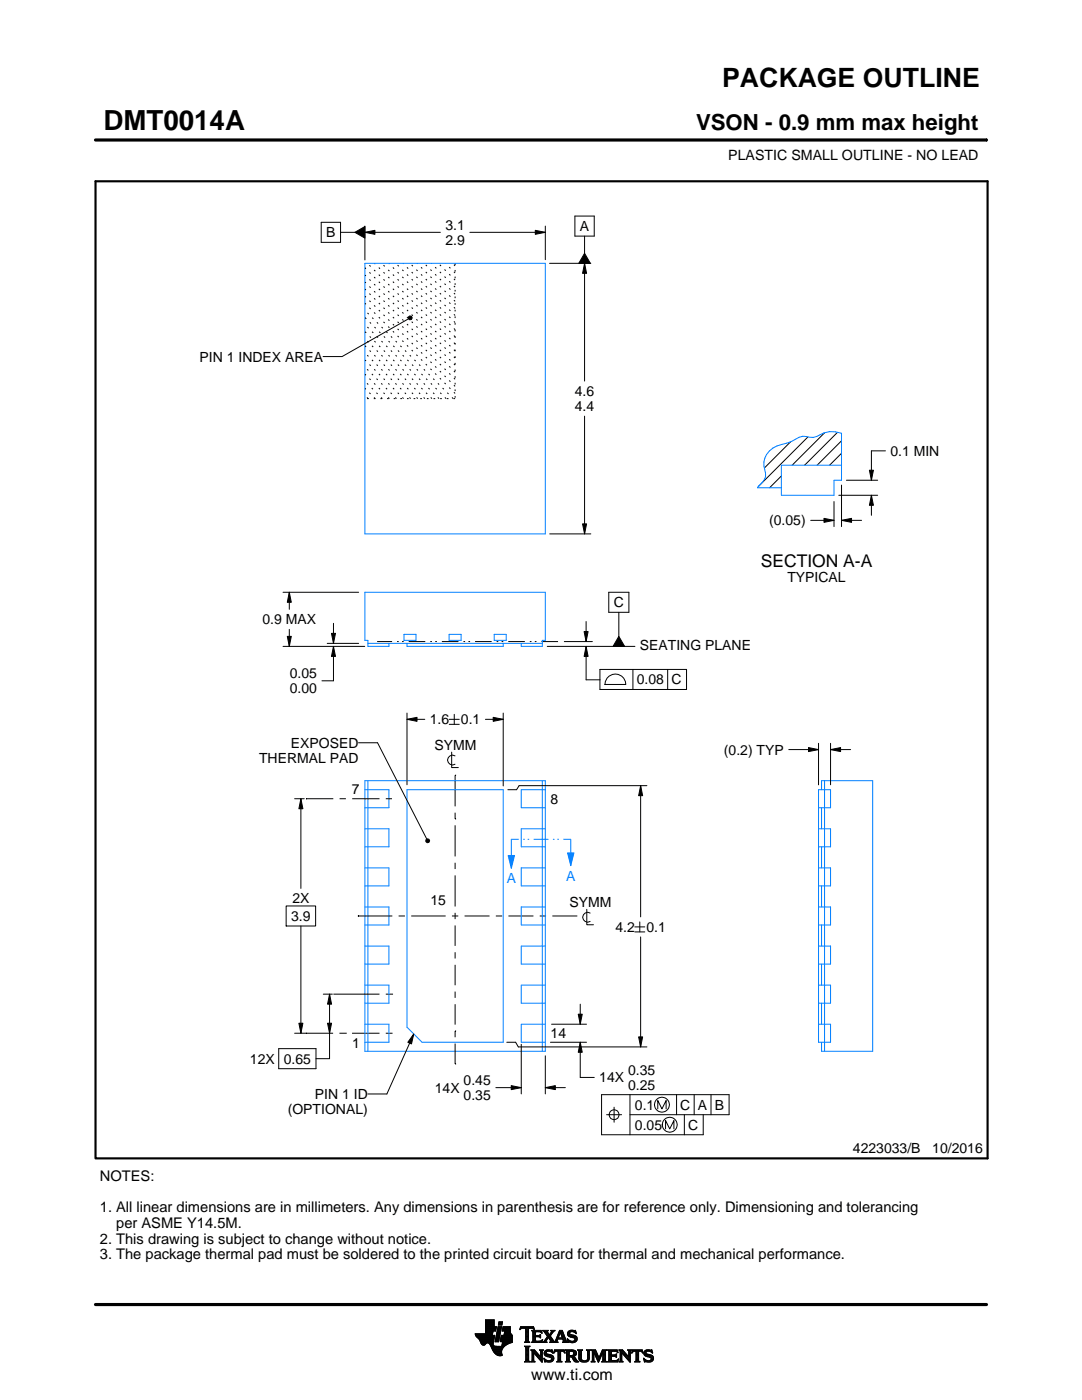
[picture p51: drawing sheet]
<svg xmlns="http://www.w3.org/2000/svg" width="216mm" height="279mm" viewBox="0 0 216 279" stroke-linecap="round" stroke-linejoin="round" font-family="sans-serif">
<defs><g id="words">
<text font-size="5.5" x="20.6" y="26">DMT0014A</text>
<text font-size="5.3" x="144.1" y="17.4">PACKAGE OUTLINE</text>
<text font-size="4.4" x="138.9" y="26">VSON - 0.9 mm max height</text>
<text font-size="3.5" x="151.8" y="113.1">SECTION A-A</text>
<text font-size="3.2" x="106" y="275.3">www.ti.com</text>
<g font-size="2.9">
<text x="19.9" y="235.6">NOTES:</text>
<text x="19.9" y="241.9">1. All linear dimensions are in millimeters. Any dimensions in parenthesis are for reference only. Dimensioning and tolerancing</text>
<text x="23.2" y="245">per ASME Y14.5M.</text>
<text x="19.9" y="248.2">2. This drawing is subject to change without notice.</text>
<text x="19.9" y="251.3">3. The package thermal pad must be soldered to the printed circuit board for thermal and mechanical performance.</text>
</g>
<g font-size="2.8">
<text x="145.3" y="32">PLASTIC SMALL OUTLINE - NO LEAD</text>
<text x="65.1" y="47.4">B</text>
<text x="88.9" y="45.9">3.1</text>
<text x="115.7" y="46.1">A</text>
<text x="88.9" y="48.9">2.9</text>
<text x="39.8" y="72.2">PIN 1 INDEX AREA</text>
<text x="114.7" y="79.1">4.6</text>
<text x="114.7" y="82.1">4.4</text>
<text x="177.7" y="91">0.1 MIN</text>
<text x="153.5" y="104.8">(0.05)</text>
<text x="157.1" y="116.2">TYPICAL</text>
<text x="52.4" y="124.6">0.9 MAX</text>
<text x="122.5" y="121.2">C</text>
<text x="127.7" y="129.8">SEATING PLANE</text>
<text x="57.8" y="135.4">0.05</text>
<text x="127" y="136.6">0.08 C</text>
<text x="57.8" y="138.4">0.00</text>
<text x="58" y="149.2">EXPOSED</text>
<text x="85.8" y="144.6">1.6</text>
<text x="86.7" y="149.7">SYMM</text>
<text x="92" y="144.6">0.1</text>
<text x="51.7" y="152.2">THERMAL PAD</text>
<text x="144.5" y="150.6">(0.2) TYP</text>
<text x="70.2" y="158.4">7</text>
<text x="109.9" y="160.4">8</text>
<text x="58.1" y="183.8">3.9</text>
<text x="58.3" y="180.3">2X</text>
<text x="85.9" y="180.7">15</text>
<text x="113.7" y="181.1">SYMM</text>
<text x="122.8" y="186">4.2</text>
<text x="129" y="186">0.1</text>
<text x="70.2" y="209.2">1</text>
<text x="109.9" y="207.2">14</text>
<text x="49.9" y="212.3">12X 0.65</text>
<text x="125.3" y="214.5">0.35</text>
<text x="62.9" y="219.3">PIN 1 ID</text>
<text x="86.8" y="218.1">14X</text>
<text x="92.5" y="216.6">0.45</text>
<text x="92.5" y="219.6">0.35</text>
<text x="119.6" y="216">14X</text>
<text x="125.3" y="217.5">0.25</text>
<text x="126.7" y="221.5">0.1</text>
<text x="135.7" y="221.5">C A B</text>
<text x="57.4" y="222.3">(OPTIONAL)</text>
<text x="126.7" y="225.5">0.05</text>
<text x="137.3" y="225.5">C</text>
<text x="170.2" y="230.2">4223033/B</text>
<text x="186" y="230.2">10/2016</text>
</g>
<g font-size="2.8" fill="#0080ff">
<text x="101.1" y="176.3">A</text>
<text x="113" y="175.8">A</text>
</g>
<text font-size=".3" x="107.5" y="28">SCALE 3.200</text>
</g></defs>
<path d="M113.3 170.2h1.2l-.6 2.6z" fill="#0080ff"/>
<path d="M113.3 170.2h1.2l-.6 2.6z" fill="none" stroke="#0080ff" stroke-width=".2"/>
<path d="M101.4 170.7h1.3l-.7 2.6z" fill="#0080ff"/>
<g fill="none" stroke="#0080ff" stroke-width=".2">
<path d="M72.8 52.6h36v54h-36zM167.9 92.8h-12v6h10.5v-3h1.5v-9.3a5.2 5.2 0 0 0-4.9 .6 6.1 6.1 0 0 1-2.8 0l-.8 .2a11 11 0 0 1-4.3 1.7 4 4 0 0 0-2.4 5.4 2.88 2.88 0 0 1-1.2 2.5l-.3 .4h4.7M73.4 128.4h34.8M77.6 128.4v.6h-4.2v-1.2h-.6v-9.6h36v9.6h-.6v1.2h-4.2v-.6M80.6 126.6h2.4v1.2h-2.4zM81.2 128.4v.6h19.2v-.6M89.6 126.6h2.4v1.2h-2.4zM98.6 126.6h2.4v1.2h-2.4zM72.8 155.8h36v54h-36zM72.8 157.6h4.8v3.6h-4.8M73.4 155.8v54M81.2 157.6h19.2v50.4h-16.2l-3-3z"/>
<path d="M108.2 155.8v54M108.8 157.6h-4.8v3.6h4.8M163.9 157.6v-1.8h10.2v54h-10.2v-1.8M164.5 155.8v54M72.8 165.4h4.8v3.6h-4.8M72.8 173.2h4.8v3.6h-4.8M101.4 170.7h1.3l-.7 2.6zM103.5 167.5h-1.5v5.8M104.4 167.5h.3M105.3 167.5h.3M106.5 167.5h2.9M108.8 165.4h-4.8v3.6h4.8"/>
<path d="M108.8 173.2h-4.8v3.6h4.8M110.3 167.5h.3M111.2 167.5h.3M112.4 167.5h1.5v5.3M163.3 161.2h2.4v-3.6h-2.4v50.4h2.4v-3.6h-2.4M163.3 173.2h2.4v3.6h-2.4M163.3 165.4h2.4v3.6h-2.4M163.9 161.2v4.2M163.9 169v4.2M163.9 176.8v4.2M72.8 181h4.8v3.6h-4.8M72.8 188.8h4.8v3.6h-4.8"/>
<path d="M72.8 196.6h4.8v3.6h-4.8M108.8 181h-4.8v3.6h4.8M108.8 188.8h-4.8v3.6h4.8M108.8 196.6h-4.8v3.6h4.8M163.3 196.6h2.4v3.6h-2.4M163.3 188.8h2.4v3.6h-2.4M163.3 181h2.4v3.6h-2.4M163.9 184.6v4.2M163.9 192.4v4.2M72.8 204.4h4.8v3.6h-4.8M108.8 204.4h-4.8v3.6h4.8M163.9 200.2v4.2"/>
</g>
<g fill="none" stroke="#000" stroke-width=".2">
<path d="M19.1 27.9h177.7M196.8 27.7v.5M64.1 44.4h3.9v4h-3.9zM68 46.4h2.8M70.8 46.4l2-1.2v2.3zM72.8 46.4l2-.4v.8zM72.8 45.1v6.8M72.8 46.4h15.1M93.8 46.4h15M106.8 46l2 .4-2 .4zM108.8 45.1v6.7M109.7 52.6h8.2"/>
<path d="M114.7 43.1h3.9v4h-3.9zM116.6 52.6l.4 2h-.8zM116.6 47.1v3.5M116.6 52.6v23.5M116.6 50.6l1.2 2h-2.3zM81.5 63.3l.3-.3 .3 .1 .2 .3-.2 .3-.3 .1-.3-.2zM81.5 63.6l-13.2 7.6h-3.8M116.6 83.1v23.5M155.9 95l-2.3 2.3M157.8 88.2l-5.3 5.2M161.2 87.2l-9.9 9.9M164.5 86.4l-6.4 6.4"/>
<path d="M167.1 86.3l-6.5 6.5M167.4 98.8h7.7M167.9 88l-4.9 4.8M167.9 90.5l-2.4 2.3M167.9 96.8v8.3M168.9 95.8h6.2M173.5 93.8h.8l-.4 2zM173.9 98.8l.4 2h-.8zM173.9 98.8v4M176.7 90h-2.8v5.8M56.5 118.2h15.1M57.7 118.2l.4 2h-.8z"/>
<path d="M57.7 118.2v3.4M109.7 106.6h8.2M116.2 104.6h.8l-.4 2zM121.5 118.2h4v4h-4zM161.8 103.8h4.6M164.4 103.4l2 .4-2 .4zM166.4 100.1v5M167.9 103.8l2-.4v.8zM167.9 103.8h4M56.5 129h16.3M57.3 127h.8l-.4 2zM57.7 125.6v3.4"/>
<path d="M65.3 128.4h6.3M66.1 126.4h.8l-.4 2zM66.5 129l.4 2h-.8zM66.5 124.4v4M66.5 129v6.9h-2.3M109.2 129h17.5M112.6 128h5.6M116.6 126h.8l-.4 2zM117 129l.4 2h-.8zM117 129v6.7h2.8M117 124v4M119.7 133.6h17.3v4h-17.3z"/>
<path d="M121.1 135.4a2.08 2.08 0 0 1 2.4-.8 2.08 2.08 0 0 1 1.4 2h-4.2l.1-.6zM123.5 122.2v4.8M123.5 127l1.1 2h-2.3zM126.3 133.6v4M133.2 133.6v4M58.8 159.4h1.9M60 159.4l.4 2h-.8zM60 159.4v17.9M61.1 159.4h.1M61.1 159.4h5.4M67.8 159.4h1.2M70.3 159.4h5.4"/>
<path d="M71.5 148.2h3.8l9.9 19.2M77 159.4h1.2M81.2 143.6l2-.4v.8zM81.2 143.6h3.6M81.2 142.3v14.3M89.6 143.6h2M89.6 144.6h2M90.1 150.1v3.1h1.4M90.6 142.6v2M90.8 150.9a.98 .98 0 0 0-1.5 .8 .98 .98 0 0 0 1.5 .8M90.8 154.7h.1M90.8 154.7v6.2"/>
<path d="M96.9 143.6h3.5M98.4 143.2l2 .4-2 .4zM100.4 142.3v14.6M127.8 156.8l.4 2h-.8zM127.8 156.8v26.2M129.1 156.8h-25.5l-.5 .8h-1.8M157.4 149.6h5.9M161.3 149.2l2 .4-2 .4zM163.3 148.3v8.3M165.7 149.6l2-.4v.8zM165.7 148.3v8.3M165.7 149.6h4"/>
<path d="M85 167.6l.2-.2 .4 .1 .1 .3-.1 .3-.4 .1-.2-.2zM90.8 163.4h.1M90.8 162.2v1.2M90.8 164.7v6.2M90.8 172.2v1.2M90.8 174.7v6.2M57.1 180.8h5.9v4h-5.9zM60 184.8v21.4M64.5 198.4h1.8M65.8 198.4l.4 2h-.8zM65.8 198.4v12.9h-2.7M66.5 198.4h9.2"/>
<path d="M71.4 182.8h.1M71.4 182.8h6.9M77 198.4h1.4M79.5 182.8h1.3M82.1 182.8h6.8M90.2 182.8h1.2M90.8 182.2v1.2M90.8 184.7v4.1M90.8 190v1.3M90.8 192.5v4.1M90.8 197.9v1.2M92.7 182.8h5"/>
<path d="M98.9 182.8h1.3M101.5 182.8h4.9M107.7 182.8h1.3M110.2 182.8h5M117.1 181.5v3.1h1.3M117.8 182.2a.98 .98 0 0 0-1.5 .9 .98 .98 0 0 0 1.5 .8M126.7 185h2M126.7 186h2M127.7 184v2M127.8 187v21.9M55.6 209.3h7.5v4h-7.5zM58.8 206.2h2.1"/>
<path d="M59.6 204.2h.8l-.4 2zM61 206.2h.1M61 206.2h5.5M65.4 204.2h.8l-.4 2zM67.7 206.2h1.3M69 206.2h.1M70.2 206.2h5.5M77 206.2h1.3M82.6 206.4l-.5 1.9-.7-.3zM82.6 206.4l-5.4 11.9h-3.8M90.8 205.7h.1M90.8 212.3h.1"/>
<path d="M90.8 200.4v4.1M90.8 205.7v1.3M90.8 208.3v4M98.9 217.1h5.1M101.1 208h1.8l.5 .9h25.7M102 216.7l2 .4-2 .4zM104 208.4v9.9M108.8 217.1l2-.4v.8zM108.8 210.7v7.6M108.8 217.1h4M109.8 208h7.2M110.1 204.4h6.9"/>
<path d="M115.4 202.4h.8l-.4 2zM115.8 208l.4 2h-.8zM115.8 208v7h2.8M115.8 200.4v4M125.7 218.5v8M127.4 206.9h.8l-.4 2zM135 218.5v4M138.5 218.5v4M141.9 218.5v4M121 222.5h3M122.5 221v3M125.7 222.5h19.8v-4h-25.5v8h20.3v-4"/>
<path d="M131.2 221.3v-1.7l.9 1.7 .8-1.7v1.7M132.8 225.3v-1.7l.8 1.7 .9-1.7v1.7M136.6 222.5v4M94.8 266.2h3.5M94.8 266.3h3.5M94.9 266.4h3.3M94.9 266.5h3.8l-.2 1.2M94.9 266.5h3.8M95 266.6h3.7M95 266.7h3.7M95.1 266.8h3.6M95.2 266.9h3.4"/>
<path d="M95.3 267h3.3M95.4 267.1h3.2M95.5 267.2h3.1M95.6 267.3h3M95.7 267.4h2.8M95.7 267.5h2.8M95.8 267.6h2.7M95.8 267.7h2.7M95.9 267.8h2.6M95.9 267.9h2.5M95.9 268h2.5M96 268h1.1"/>
<path d="M96 268.1h1M96.1 268.2h.8M96.1 268.3h.7M96.2 268.4h.6M96.3 268.4h.4M96.9 266.1h1.4M96.9 266h1.4M96.9 265.9h1.4M96.9 265.8h1.5M96.9 265.7h1.5M96.9 264.7l2.2 .1-.2 .9h-.5l-.2 .8M96.9 265.6h2"/>
<path d="M96.9 265.5h2M96.9 265.4h2M96.9 265.3h2.1M96.9 265.2h2.1M96.9 265.1h2.1M96.9 265h2.1M96.9 264.9h2.1M96.9 264.8h2.2M96.9 264.6h1.7M96.9 264.5h1.7M96.9 264.4h1.7M96.9 264.3h1.7"/>
<path d="M96.9 264.2h1.7M96.9 264.1h1.7M96.9 264h1.7M96.9 263.9h1.7M96.9 263.8h1.7M96.9 263.7h1.7M96.9 263.6h1.7M96.9 263.5h1.7M96.9 263.4h1.7M97.5 268h.9M97.6 268.1h.8M97.7 268.2h.7"/>
<path d="M97.7 268.3h.7M97.8 268.4h.6M97.9 268.5h.6M97.9 268.6h.7M98 268.7h1.1M98 268.8h2.6M98 268.8h2.5M98.1 268.9h2.3M98.1 269h2.3M98.1 269.1h2.2M98.2 269.2h2.1M98.2 269.2h2"/>
<path d="M98.2 269.3h2M98.3 269.4h1.9M98.3 269.5h1.8M98.4 269.6h1.7M98.4 268v.4l.3 .2 2 .1M98.5 269.7h1.6M98.5 267.7l-.1 .3M98.5 269.8h1.6M98.6 269.9h1.5M98.6 264.8v-1.4h-1.7v2.8h-2.1l.1 .3 .8 .9 .6 1h.4l.5-.4 .4 .1 1 1.8 .8 .6h.8l-.1-1.1 .8-.9M98.6 270h1.5M98.7 270h1.4"/>
<path d="M98.8 270.1h1.3M98.8 267.7h.7M98.8 267.6h.7M98.8 267.5h.7M98.9 270.2h1.2M98.9 267.4h.7M98.9 267.3h.7M98.9 267.2h.7M98.9 267.1h.7M98.9 267h.7M98.9 270.3h1.3M99 266.9h.6"/>
<path d="M99 266.9h.7M99 266.8h.7M99 266.7h.7M99 266.6h.7M99 266.5h.7M99.1 270.4h1.1M99.1 266.4h.7M99.1 266.3h.7M99.1 266.2h.7M99.1 266.1h.7M99.1 266h.7M99.2 265.9h.7"/>
<path d="M99.2 265.8h.7M99.2 270.4h1M99.2 265.7h.7M99.2 265.6h.7M99.2 265.5h.7M99.3 265.4h.6M99.3 265.4h.7M99.3 265.3h.7M99.3 265.2h.7M99.3 265.1h.7M99.3 265h.7M99.4 270.5h.8"/>
<path d="M99.4 264.9h.7M99.4 264.8h.7M99.4 264.8h.7l-.6 3h-.7zM99.4 264.5l.2-.7h.7l-.2 .7h-.7M99.5 264.4h.6M99.5 264.3h.7M99.5 264.2h.7M99.5 264.1h.7M99.5 264h.7M99.5 263.9h.7M99.6 263.8h.7M99.8 270.6h.1"/>
<path d="M99.8 267.7h2.4M99.8 267.6h2.4M99.8 267.5h2.4M99.9 267.4h2.3M99.9 267.3h2.3M99.9 267.2h2.3M99.9 267.1h2.3M99.9 267h2.3M99.9 266.9h2.3M100 266.9h2.2M100 266.8h2.2M100 266.7h2.2"/>
<path d="M100 266.6h2.2M100 266.5h2.2M100.1 268.6h.7M100.2 268.5h.7M100.2 268.4h.8M100.2 268.4h.9M100.2 268.3h1M100.2 268.2h1.2M100.2 265.6h1.6M100.2 268.1h1.4M100.2 265.5h1.6M100.2 268h1.6"/>
<path d="M100.3 265.4h1.5M100.3 268h1.7M100.3 267.9h1.9M100.3 265.3h1.5M100.3 267.8h1.9M100.3 265.2h1.5M100.3 265.1h1.5M100.3 265h1.5M100.4 264.9h1.4M100.4 264.8h1.4M100.6 266.5l.1-.8h-.5l.2-.9h1.4l.1 1.1 .3 .6v1.4l-1.3 .6M100.6 266.4h1.5"/>
<path d="M100.6 266.3h1.4M100.6 266.2h1.4M100.6 266.1h1.3M100.7 266h1.2M100.7 265.9h1.2M100.7 265.8h1.1M100.7 265.7h1.1M102.2 266.5h-2.2l-.2 1.1 .1 .2h.4l-.2 .9M103.7 265.3h.1M103.8 265.2h.2M103.8 265h2.8M103.8 264.9h2.7"/>
<path d="M103.9 264.8h2.6M104.7 267.8h1M104.7 271.8h1.1M104.7 268.7h1M104.8 267.7h.7M104.8 271.7h.8M104.9 265.2h.6M104.9 268.9h.6M104.9 267.6h.6M104.9 267.5l-.2 .3M104.9 267.5h.6M104.9 267.4h.6"/>
<path d="M104.9 267.3h.6M104.9 267.2h.6M104.9 267.1h.6M104.9 267h.6M104.9 266.8h.6M104.9 266.7h.6M104.9 266.6h.6M104.9 266.5h.6M104.9 266.4h.6M104.9 266.3h.6M104.9 266.2h.6M104.9 266.1h.6"/>
<path d="M104.9 265.9h.6M104.9 265.8h.6M104.9 265.7h.6M104.9 265.6h.6M104.9 265.5h.6M104.9 265.4h.6M104.9 265.3h.6M104.9 271.5h.6M104.9 269h.6M104.9 271.4h.6M104.9 271.4v-2.4l-.2-.4h1.1l-.3 .4v2.4M104.9 271.4l-.2 .4h1.1l-.3-.4"/>
<path d="M104.9 271.3h.6M104.9 271.2h.6M104.9 271.1h.6M104.9 271h.6M104.9 270.9h.6M104.9 270.8h.6M104.9 270.6h.6M104.9 270.5h.6M104.9 270.4h.6M104.9 270.3h.6M104.9 270.2h.6M104.9 270.1h.6"/>
<path d="M104.9 270h.6M104.9 269.9h.6M104.9 269.8h.6M104.9 269.6h.6M104.9 269.5h.6M104.9 269.4h.6M104.9 269.3h.6M104.9 269.2h.6M104.9 269.1h.6M105.5 267.5l.2 .3M105.5 267.5v-2.3l.7-.1 .4 .3-.1-.6h-2.6l-.1 .6 .4-.3 .7 .1v2.3M105.7 267.8h-1"/>
<path d="M105.9 271.8h.8M105.9 269.4h.8M106.1 269.5h.7M106.1 267.8h2M106.1 271.7h.5M106.2 269.6h.7M106.2 271.5h.3M106.2 265.6h1.8M106.2 269.8h.8M106.2 271.4h.3M106.2 271.4l-.3 .4h.8l-.2-.4M106.2 271.3h.3"/>
<path d="M106.2 271.2h.3M106.2 271.1h.3M106.2 271h.3M106.2 270.9h.3M106.2 270.8h.3M106.2 270.6h.3M106.2 270.5h.3M106.2 270.4h.3M106.2 270.3h.3M106.2 270.2h.3M106.2 270.1h.3M106.2 270h1"/>
<path d="M106.2 269.9h.9M106.2 269.8v1.6M106.2 269.8l-.3-.4h.8l1.2 1.4M106.3 267.7h1.8M106.3 265.7h1.8M106.3 267.6h.6M106.3 265.8h.6M106.3 267.5l-.2 .3M106.3 267.5h.5M106.3 267.4h.5M106.3 267.3h.5M106.3 267.2h.5"/>
<path d="M106.3 267.1h.5M106.3 267h.5M106.3 266.8h.5M106.3 266.7h1.6M106.3 266.6h1.6M106.3 266.5h.5M106.3 266.4h.5M106.3 266.3h.5M106.3 266.2h.5M106.3 266.1h.5M106.3 265.9h.5M106.4 265.2h.2"/>
<path d="M106.5 270h.1M106.5 270v1.4M106.5 265.3h.1M106.6 270.1h.7M106.7 270.2h.7M106.8 270.3h.7M106.8 265.9l.2-.1h.6l.6 .2-.2-.5h-1.9l.2 .3v1.7M106.8 265.9v.6h.8l.3-.2v.7M106.9 270.4h.7M107 270.5h.7M107.1 270.6h.7M107.2 270.8h1"/>
<path d="M107.3 270.9h.9M107.4 271h.8M107.5 271.1h.7M107.6 271.2h.6M107.6 266.5h.3M107.7 271.3h.5M107.7 269.4h.7M107.7 266.8h.2M107.7 267.6h.5M107.8 266.4h.1M107.8 271.4h.4M107.8 267h.1"/>
<path d="M107.8 265.8h.3M107.8 269.5h.5M107.9 271.5h.3M107.9 269.6h.3M107.9 267l-.3-.2h-.8l.1 .8h.9l.5-.2M107.9 269.8h.3M107.9 270.6h.3M107.9 270.5h.3M107.9 270.4h.3M107.9 270.3h.3M107.9 270.2h.3M107.9 270.1h.3"/>
<path d="M107.9 270h.3M107.9 269.9h.3M107.9 269.8v1M107.9 269.8l-.2-.4h.7l-.2 .4M108 271.7h.2M108 265.9h.1M108 267.5h.2M108.1 271.8h.1M108.1 266.1h.1M108.2 267.4h.1M108.2 269.8v2.1l-1.7-1.9M108.2 267.8h.9"/>
<path d="M108.3 267.4l-.2 .5-2-.1M108.3 265.6h1M108.5 267.7h.5M108.5 271.1l.8 .4h.5l.2-.2-.1-.3-1-.4-.3-.3 .1-.7 .8-.2 .5 .1 .2-.1 .1 .6-.9-.3-.3 .1-.1 .3 1.3 .4 .2 .6M108.5 271.1h.1M108.5 265.7h.7M108.5 271.2h.2M108.6 271.3h.2M108.6 270.1h.4M108.6 270h.4M108.6 270.2h.6M108.6 267.6h.4"/>
<path d="M108.6 271.4h.4M108.6 269.9h.4M108.6 270.3h1M108.6 265.8h.7M108.6 271.5h.8M108.6 269.8h.5M108.7 271.7h1.5M108.7 270.4h1.3M108.7 267.5h.3M108.7 271.8h.1M108.7 265.9h.6M108.7 269.6h1.5"/>
<path d="M108.8 267.4h.3M108.8 270.5h1.5M108.8 266.1h.6M108.8 269.5h1.4M108.8 267.3h.4M108.9 266.2h.6M108.9 267.2h.4M108.9 266.3h.6M108.9 270.6h1.5M109 267.1h.3M109 266.4h1M109.1 271.8h.9"/>
<path d="M109.1 269.4h.7M109.1 267h.9M109.1 266.5h.8M109.1 267.8h-.9M109.2 266.8h.8M109.2 266.6h.6M109.2 266.7h.7M109.2 266.7l-.6 .9-.4 .2M109.3 270.8h1.1M109.5 267.1h.6M109.6 267.2h.6M109.7 271.5h.7"/>
<path d="M109.7 267.3h.6M109.7 267.8l.2-.1-.5-.8-.4 .8 .1 .1M109.7 267.8h1.6M109.7 266.3h.4M109.7 267.4h.6M109.8 270.9h.7M109.8 266.2h.3M109.8 266.6l.9 1.2 1-2.3h.5l.8 2.1 .3 .2M109.8 267.5h.6M109.9 266.1h.3M109.9 269.8h.4M109.9 267.6h.6"/>
<path d="M109.9 267.7h.7M109.9 271.4h.5M109.9 265.9h.4M110 271h.5M110 265.6h.7M110 265.9l-.4 .5-.4-.6 .2-.3h-1.1l.9 1.2M110 265.9l.1-.2-.2-.2h.8l-.9 1.1M110 271.3h.5M110 265.8h.4M110 271.1h.5M110 271.2h.5M110.1 269.4h.1"/>
<path d="M110.1 265.7h.4M110.1 269.9h.2M110.2 270h.1M110.5 270h.1M110.5 269.9h.2M110.5 271.1l-.3 .6-.7 .2-.6-.2-.2 .1-.2-.7M110.5 269.8h.3M110.6 269.6h2.1M110.6 269.5h2M110.6 269.4h2M110.7 267.7h.5M110.8 267.6h.4"/>
<path d="M110.9 267.5h.3M110.9 267.4h.3M111 267.3h.3M111 267.2h1.8M111 267.1h1.8M111.1 267h.3M111.1 271.8h1M111.1 266.8h.4M111.2 266.7h.3M111.2 267.5l.1-.2h1l.1 .2M111.2 267.5v.3h.1M111.2 266.6h.3"/>
<path d="M111.3 266.5h.3M111.3 271.7h.6M111.3 266.4h.3M111.3 271.5h.6M111.3 267.8h-1.6M111.3 269.8h.6M111.4 266.3h.3M111.4 271.4h.5M111.4 271.4l-.1-1.7h-.4l-.4 .4 .2-.7h1.9l.1 .7-.4-.4h-.4v1.7M111.4 270.5h.5M111.4 270.4h.5M111.4 270.3h.5"/>
<path d="M111.4 270.2h.5M111.4 270.1h.5M111.4 270h.5M111.4 269.9h.5M111.4 271.4l-.3 .4h1l-.2-.4M111.4 271.3h.5M111.4 271.2h.5M111.4 271.1h.5M111.4 271h.5M111.4 270.9h.5M111.4 270.8h.5M111.4 270.6h.5"/>
<path d="M111.4 266.2h.3M111.4 266.1h.4M111.5 265.9h.9M111.5 265.8h.8M111.6 265.7h.7M111.6 265.6h.6M111.8 265.9l.4 1.1h-.8zM111.9 266.1h.5M111.9 266.2h.5M111.9 266.3h.6M112 266.4h.5M112 266.5h.6"/>
<path d="M112.1 266.6h.5M112.1 266.7h.6M112.1 266.8h.6M112.2 267h.5M112.2 267.8h1.1M112.3 267.3h.6M112.3 267.4h.6M112.4 267.5h.6M112.4 267.5v.3h-.2M112.4 269.8h.3M112.4 267.6h.6M112.4 267.7h.7"/>
<path d="M112.6 269.9h.1M112.6 270h.2M112.8 271.8h1M112.8 269.4h1.6M113 269.5h1.7M113 271.7h.7M113 269.6h1.9M113 271.5h.6M113 269.8h.6M113 271.4h.6M113 271.4l-.2 .4h1l-.2-.4M113 271.3h.6"/>
<path d="M113 271.2h.6M113 271.1h.6M113 271h.6M113 270.9h.6M113 270.8h1.5M113 270.6h1.6M113 270.5h1.8M113 270.4h.6M113 270.3h.6M113 270.2h.6M113 270.1h.6M113 270h.6"/>
<path d="M113 269.9h.6M113 269.8v1.6M113 269.8l-.2-.4h1.5l.5 .2 .2 .3v.4l-.2 .3-.4 .1M113.2 267.3h.2M113.2 267.4h.3M113.2 266.2h.5M113.2 266.3h.6M113.2 266.1h.5M113.3 267.5h.3M113.3 267.8h-1.1M113.3 266.4h.9M113.3 265.9h.4"/>
<path d="M113.3 267.6h.6M113.3 266.5h1.3M113.3 267.7h1.6M113.3 265.8h.5M113.3 267.8h.2M113.4 266.6h1.5M113.4 265.7h1.5M113.4 265.7l.5-.2 .7 .1 .2-.1 .1 .7-.7-.4h-.4l-.1 .3 .1 .2 .9 .2 .4 .3 .1 .5-.3 .5-.6 .2-.7-.2-.2 .1-.2-.7 .9 .5 .4-.1 .2-.3-.1-.3-1.2-.4-.2-.5zM113.5 266.7h1.5M113.5 265.6h1.4M113.6 271.4v-.6h.4l.7 .9 .8 .1M113.6 269.9l.1-.2 .7 .2v.4l-.4 .2"/>
<path d="M113.6 269.9v.6M113.7 267.8h1.1M113.8 266.8h1.3M113.8 265.5h.6M114 268h.4M114.1 270.9h.6M114.2 271h.6M114.2 271.1h.7M114.3 271.2h.6M114.3 267h.8M114.3 269.8h.7M114.3 270.4h.6"/>
<path d="M114.4 271.3h.6M114.4 270.7l1.1 1.1M114.4 270.7h.1M114.4 271.4h.7M114.4 269.9h.6M114.4 270.3h.6M114.5 267.6h.5M114.5 270.2h.5M114.5 270h.5M114.5 265.8h.4M114.5 270.1h.5M114.5 271.5h.7"/>
<path d="M114.6 271.7h.7M114.6 267.1h.6M114.6 267.5h.5M114.7 267.2h.5M114.7 267.4h.5M114.7 265.9h.3M114.7 267.3h.5M114.7 271.8h.8M114.8 266.1h.2M114.9 266.2h.1M115.3 269.4h.9M115.4 269.5h.7"/>
<path d="M115.5 269.6h.5M115.5 269.8h.5M115.5 269.8v1.4l.4 .5 .6 .2 .6-.1 .4-.3 .1-.5M115.5 271h.5M115.5 270.9h.5M115.5 270.8h.5M115.5 270.6h.5M115.5 270.5h.5M115.5 270.4h.5M115.5 270.3h.5M115.5 270.2h.5M115.5 270.1h.5"/>
<path d="M115.5 270h.5M115.5 269.9h.5M115.5 269.8l-.2-.4h.9l-.2 .4M115.5 271.1h.5M115.5 271.2h.5M115.5 271.3h.6M115.6 271.4h.6M115.7 271.5h.8M115.8 271.7h1.5M116 271l.2 .4 .4 .2 .5-.2 .2-.4M116 269.8v1.2M116 271.8h1.1"/>
<path d="M116.8 271.5h.6M117 269.4h.8M117.1 271.4h.4M117.2 269.5h.5M117.2 271.3h.4M117.2 269.6h.4M117.2 271.2h.4M117.2 271.1h.4M117.3 269.8h.3M117.3 271h.3M117.3 270.9h.3M117.3 270.8h.3"/>
<path d="M117.3 270.6h.3M117.3 270.5h.3M117.3 270.4h.3M117.3 270.3h.3M117.3 270.2h.3M117.3 270.1h.3M117.3 270h.3M117.3 269.9h.3M117.6 269.8l.2-.4h-.8l.2 .3 .1 1.3M117.6 269.8v1.2M118 271.8h.7M118 269.4h.8"/>
<path d="M118.1 269.5h.8M118.1 271.7h.5M118.2 269.6h.7M118.2 271.5h.3M118.2 269.8h.8M118.2 271.4h.3M118.2 269.8l-.2-.4h.8l.7 1.6 .7-1.6h.9l-.3 .4M118.2 271.4l-.2 .4h.7l-.2-.4M118.2 271.3h.3M118.2 271.2h.3M118.2 271.1h.3M118.2 271h.3"/>
<path d="M118.2 270.9h.3M118.2 270.8h.3M118.2 270.6h.3M118.2 270.5h.3M118.2 270.4h.3M118.2 270.3h.3M118.2 270.2h.3M118.2 270.1h.3M118.2 270h.9M118.2 269.9h.8M118.2 269.8v1.6M118.6 270.1h.5"/>
<path d="M118.6 270.2h.6M118.7 270.3h.5M118.7 270.4h.6M118.8 270.5h.5M118.8 270.6h.6M118.9 270.8h.5M118.9 270.9h.6M119 271h.8M119 271.1h.8M119.1 271.2h.6M119.1 271.3h.6M119.2 271.4h.4"/>
<path d="M119.2 271.5h.4M119.3 271.7h.2M119.3 271.8h.2M119.6 270.9h.3M119.6 270.8h.3M119.7 270.6h.3M119.7 270.5h.3M119.8 270.4h.3M119.8 270.3h.3M119.9 270.2h.3M119.9 270.1h.3M120 270h.8"/>
<path d="M120 269.9h.8M120 269.8h.8M120.1 271.8h1M120.1 269.6h.7M120.1 269.5h.8M120.2 269.4h.9M120.2 271.7h.7M120.3 271.5h.5M120.3 271.4h.5M120.3 271.4l-.2 .4h1l-.3-.4M120.3 271.4v-1.5l-.9 2-.9-2v1.5M120.3 271.3h.5"/>
<path d="M120.3 271.2h.5M120.3 271.1h.5M120.3 271h.5M120.3 270.9h.5M120.3 270.8h.5M120.3 270.6h.5M120.3 270.5h.5M120.3 270.4h.5M120.3 270.3h.5M120.3 270.2h.5M120.3 270.1h.5M120.8 269.8v1.6"/>
<path d="M121.2 271.8h2M121.2 269.4h1.9M121.4 269.5h1.8M121.4 271.7h1.9M121.5 269.6h1.7M121.5 271.5h1.8M121.5 269.8h.5M121.5 271.4h.5M121.5 269.8l-.3-.4h1.9l.2 .6M121.5 269.9h.5M121.5 269.8v1.6M121.5 271.3h.5"/>
<path d="M121.5 271.2h.5M121.5 271.1h.5M121.5 271h.5M121.5 270.9h.5M121.5 270.8h.5M121.5 270.6h1.5M121.5 270.5h1.5M121.5 270.4h1.5M121.5 270.3h.5M121.5 270.2h.5M121.5 270.1h.5M121.5 270h.5"/>
<path d="M122.6 270.4l.4-.2v.7l-.2-.2h-.8v.8h.2M122.9 270.8h.1M122.9 270.3h.1M123 269.8h.3M123.1 271.4h.3M123.2 269.9h.1M123.3 270h.1M123.3 270l-.4-.3h-.8l-.1 .7M123.3 271.3h.1M123.4 271.2h.1M123.4 271.2l-.2 .6h-2l.3-.4M123.4 271.2l-.3 .3h-.4"/>
<path d="M123.5 271.8h.8M123.5 269.4h.7M123.6 269.5h.7M123.7 271.7h.5M123.7 269.6h.7M123.7 271.5h.4M123.7 269.8h.8M123.7 271.4h.4M123.7 271.4l-.2 .4h.8l-.2-.4M123.7 271.3h.4M123.7 271.2h.4M123.7 271.1h.4"/>
<path d="M123.7 271h.4M123.7 270.9h.4M123.7 270.8h.4M123.7 270.6h.4M123.7 270.5h.4M123.7 270.4h.4M123.7 270.3h.4M123.7 270.2h.4M123.7 270.1h.4M123.7 270h1M123.7 269.9h.9M123.7 269.8v1.6"/>
<path d="M123.7 269.8l-.2-.4h.7l1.2 1.4 .1-1M124.1 270v1.4M124.1 270h.1M124.2 270.1h.6M124.2 270.2h.7M124.3 270.3h.7M124.4 270.4h.7M124.5 270.5h.7M124.6 270.6h.7M124.7 270.8h1.1M124.8 270.9h1M124.9 271h.9"/>
<path d="M125 271.1h.8M125.1 271.2h.7M125.2 271.3h.6M125.2 269.4h.8M125.3 271.4h.5M125.4 269.5h.5M125.4 271.5h.4M125.4 269.6h.4M125.5 269.8h.3M125.5 269.8l-.3-.4h.8l-.2 .4M125.5 270.4h.3M125.5 270.3h.3"/>
<path d="M125.5 270.2h.3M125.5 270.1h.3M125.5 270h.3M125.5 269.9h.3M125.5 270.6h.3M125.5 270.5h.3M125.5 271.7h.3M125.6 271.8h.2M125.8 269.8v2.1l-1.7-1.9M126 270h.1M126.1 269.9h.1M126.1 269.8h.3"/>
<path d="M126.1 269.6h2.1M126.2 269.5h2M126.2 269.4h2M126.6 271.8h1.1M126.9 271.7h.6M126.9 271.5h.5M126.9 269.8h.5M126.9 271.4h.5M126.9 271.4v-1.7h-.5l-.3 .4 .1-.7h1.9l.2 .7-.4-.4h-.5v1.7M126.9 270.5h.5M126.9 270.4h.5M126.9 270.3h.5"/>
<path d="M126.9 270.2h.5M126.9 270.1h.5M126.9 270h.5M126.9 269.9h.5M126.9 271.4l-.3 .4h1.1l-.3-.4M126.9 271.3h.5M126.9 271.2h.5M126.9 271.1h.5M126.9 271h.5M126.9 270.9h.5M126.9 270.8h.5M126.9 270.6h.5"/>
<path d="M128 269.8h.3M128.1 269.9h.2M128.2 270h.1M128.4 271.1h.1M128.4 271.2h.2M128.5 271.3h.2M128.5 270.1h.4M128.5 270h.4M128.5 270.2h.6M128.5 271.4h.4M128.5 269.9h.4M128.5 270.3h1"/>
<path d="M128.5 271.5h.8M128.5 269.8h.5M128.6 271.7h1.5M128.6 270.4h1.3M128.6 271.8h.1M128.6 269.6h1.5M128.7 270.5h1.5M128.7 269.5h1.4M128.8 270.6h1.5M128.9 271.8h1M129 269.4h.7M129.1 270.8l-.6-.4 .1-.7 .5-.3 .8 .1 .2-.1 .1 .7-.8-.4-.4 .1-.1 .2 1.3 .5 .2 .6"/>
<path d="M129.1 270.8l.8 .2v.4l-.7 .1-.8-.4M129.2 270.8h1.1M129.6 271.5h.7M129.6 270.9h.8M129.8 269.8h.4M129.8 271.4h.5M129.9 271h.5M129.9 271.3h.5M129.9 271.1h.5M129.9 271.2h.5M129.9 269.4h.2M130 269.9h.2"/>
<path d="M130.1 270h.1M130.4 271.1l-.3 .6-.7 .2-.6-.2-.2 .1-.2-.7"/>
<circle cx="122.5" cy="222.4" r=".99"/>
<circle cx="132.1" cy="220.5" r="1.49"/>
<circle cx="133.6" cy="224.5" r="1.49"/>
</g>
<g fill="#000">
<path d="M70.8 46.4l2-1.2v2.3zM72.8 46.4l2-.4v.8zM106.8 46l2 .4-2 .4zM116.6 52.6l.4 2h-.8zM116.6 50.6l1.2 2h-2.3zM81.5 63.3l.3-.3 .3 .1 .2 .3-.2 .3-.3 .1-.3-.2zM173.9 98.8l.4 2h-.8zM173.5 93.8h.8l-.4 2zM57.7 118.2l.4 2h-.8zM116.2 104.6h.8l-.4 2zM164.4 103.4l2 .4-2 .4zM167.9 103.8l2-.4v.8z"/>
<path d="M57.3 127h.8l-.4 2zM66.5 129l.4 2h-.8zM66.1 126.4h.8l-.4 2zM116.6 126h.8l-.4 2zM117 129l.4 2h-.8zM123.5 127l1.1 2h-2.3zM60 159.4l.4 2h-.8zM81.2 143.6l2-.4v.8zM98.4 143.2l2 .4-2 .4zM127.8 156.8l.4 2h-.8zM161.3 149.2l2 .4-2 .4zM165.7 149.6l2-.4v.8z"/>
<path d="M85 167.6l.2-.2 .4 .1 .1 .3-.1 .3-.4 .1-.2-.2zM65.8 198.4l.4 2h-.8zM59.6 204.2h.8l-.4 2zM65.4 204.2h.8l-.4 2zM82.6 206.4l-.5 1.9-.7-.3zM102 216.7l2 .4-2 .4zM108.8 217.1l2-.4v.8zM115.4 202.4h.8l-.4 2zM115.8 208l.4 2h-.8zM127.4 206.9h.8l-.4 2z"/>
</g>
<path d="M19.1 36.2h178v195h-178z" fill="none" stroke="#000" stroke-width=".43"/>
<path d="M19 27.9h177.8M19 260.3h177.8" fill="none" stroke="#000" stroke-width=".63"/>
<g fill="none" stroke="#000" stroke-width=".2" stroke-dasharray=".3 1" stroke-linecap="butt">
<path d="M90.8 52.6v27M90.8 58.7l-6.2-6.1M90.8 57.3l-4.7-4.7M90.8 55.9l-3.3-3.3M90.8 54.5l-1.9-1.9M90.8 53.1l-.5-.5M73.5 79.6l-.7-.7M74.9 79.6l-2.1-2.1M76.3 79.6l-3.5-3.5M77.7 79.6l-4.9-4.9M79.1 79.6l-6.3-6.4M80.5 79.6l-7.7-7.8"/>
<path d="M81.9 79.6l-9.1-9.2M83.4 79.6l-10.6-10.6M84.8 79.6l-12-12M86.2 79.6l-13.4-13.4M87.6 79.6l-14.8-14.8M89 79.6l-16.2-16.3M90.4 79.6l-17.6-17.7M90.8 79.6h-18M90.8 78.5l-18-18M90.8 77.1l-18-18M90.8 75.7l-18-18M90.8 74.3l-18-18"/>
<path d="M90.8 72.9l-18-18M90.8 71.4l-18-18M90.8 70l-17.5-17.4M90.8 68.6l-16.1-16M90.8 67.2l-14.6-14.6M90.8 65.8l-13.2-13.2M90.8 64.4l-11.8-11.8M90.8 63l-10.4-10.4M90.8 61.5l-9-8.9M90.8 60.1l-7.6-7.5"/>
</g>
<path d="M111.4 128h-36.1" fill="none" stroke="#000" stroke-width=".2" stroke-dasharray="3.3 1 .3 .7 .3 1" stroke-linecap="butt"/>
<use href="#words"/>
</svg>
